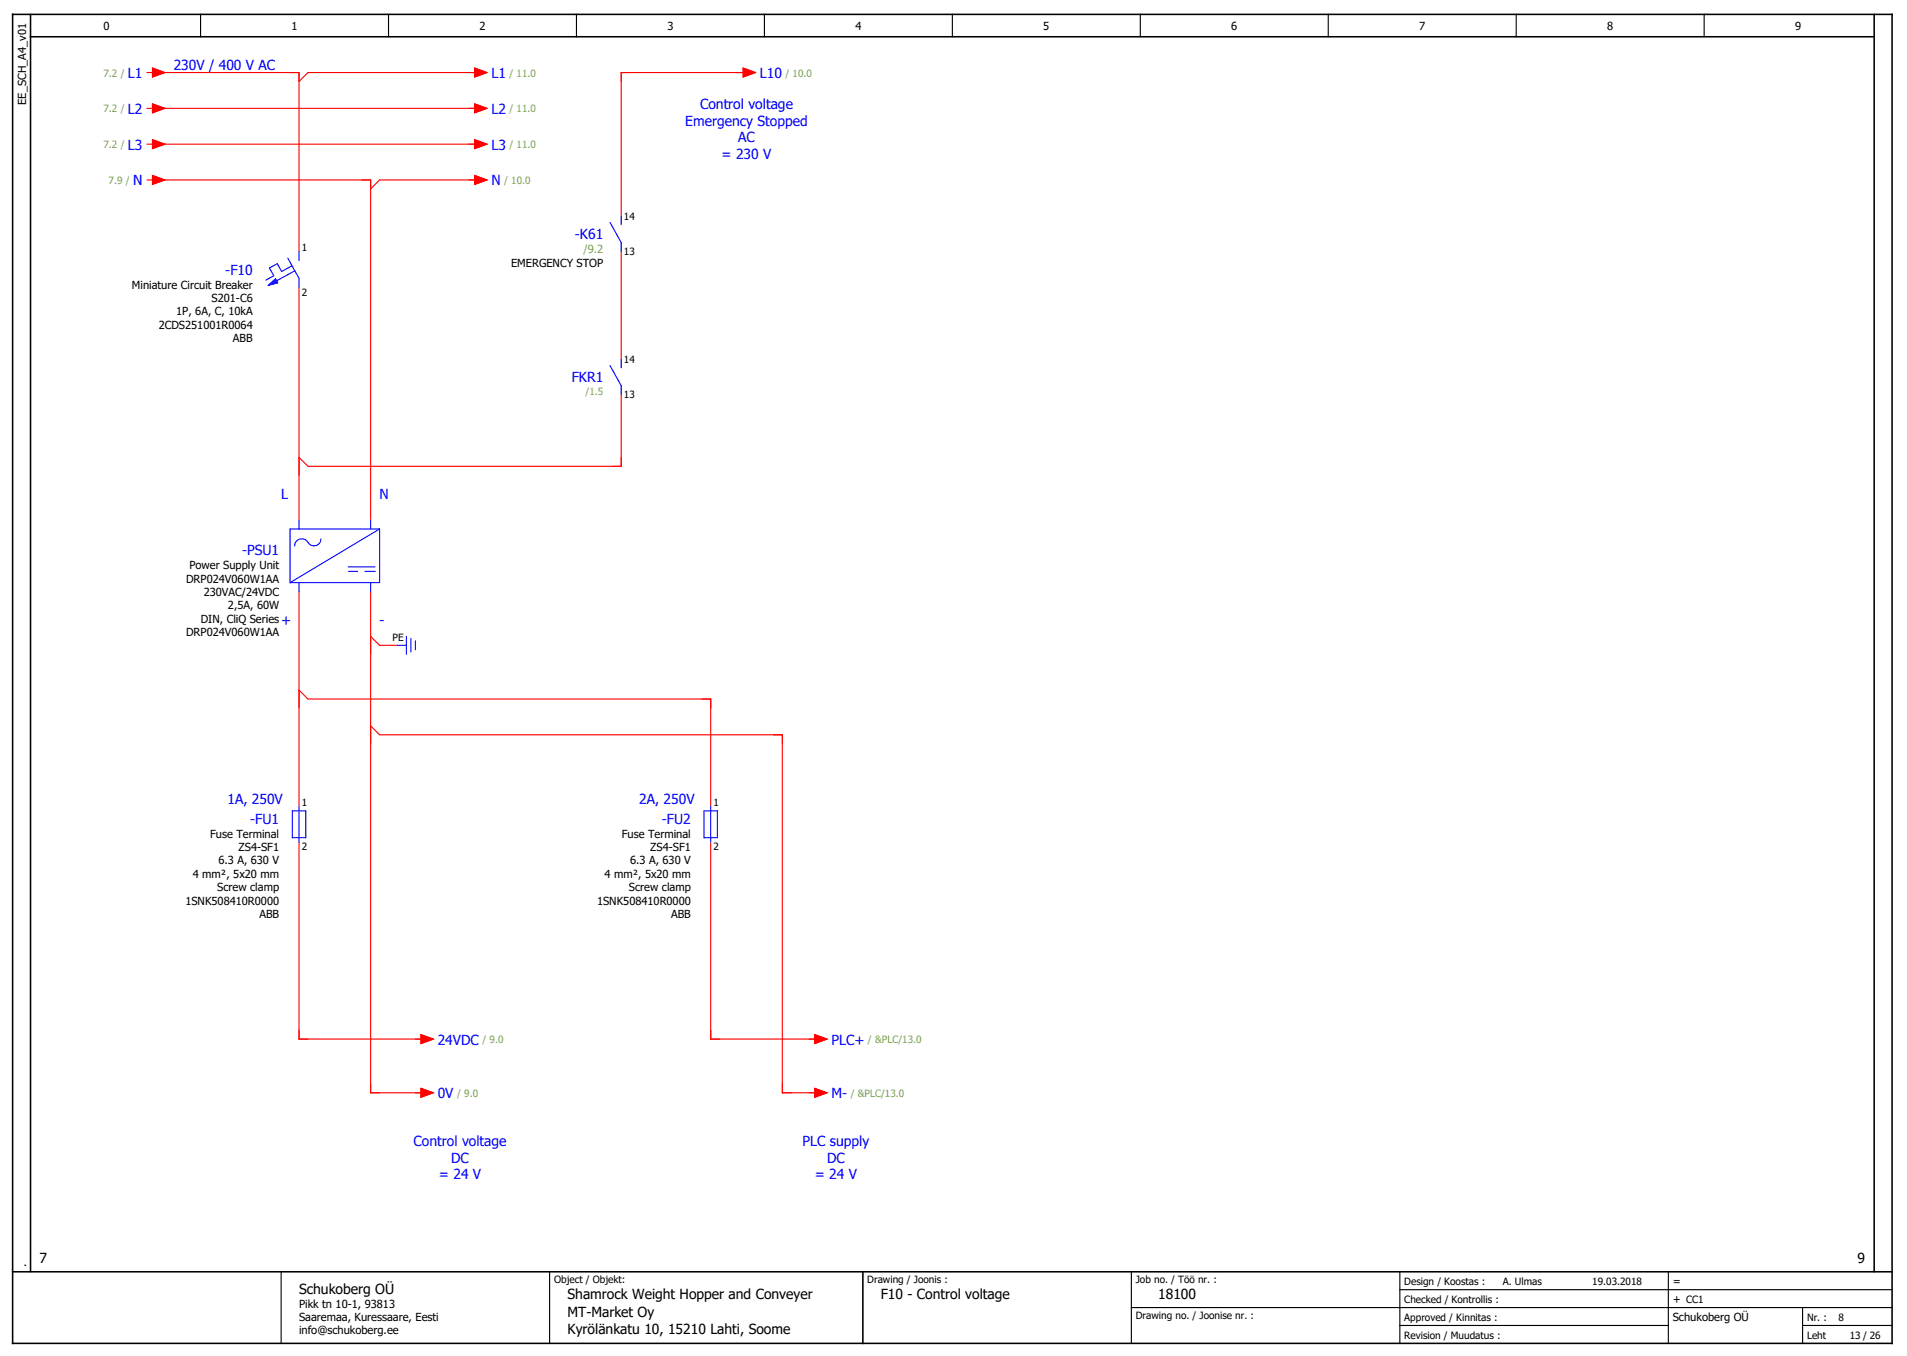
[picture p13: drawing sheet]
<svg xmlns="http://www.w3.org/2000/svg" width="426mm" height="303mm" viewBox="0 0 426 303" stroke-linecap="round" stroke-linejoin="round" font-family="sans-serif">
<defs><g id="words">
<g font-size="3.1" fill="#00f">
<text x="28.6" y="17.4">L1</text>
<text x="38.8" y="15.6">230V / 400 V AC</text>
<text x="109.8" y="17.4">L1</text>
<text x="169.8" y="17.4">L10</text>
<text x="28.6" y="25.4">L2</text>
<text x="109.8" y="25.4">L2</text>
<text x="153.1" y="28.1">Emergency Stopped</text>
<text x="156.4" y="24.3">Control voltage</text>
<text x="28.6" y="33.4">L3</text>
<text x="109.8" y="33.4">L3</text>
<text x="161.3" y="35.6">= 230 V</text>
<text x="165" y="31.8">AC</text>
<text x="29.8" y="41.4">N</text>
<text x="109.8" y="41.4">N</text>
<text x="128.5" y="53.4">-K61</text>
<text x="50.3" y="61.4">-F10</text>
<text x="127.8" y="85.4">FKR1</text>
<text x="62.8" y="111.6">L</text>
<text x="84.8" y="111.6">N</text>
<text x="54.1" y="124.1">-PSU1</text>
<text x="62.8" y="139.6">+</text>
<text x="84.8" y="139.6">-</text>
<text x="50.8" y="179.6">1A, 250V</text>
<text x="142.8" y="179.6">2A, 250V</text>
<text x="55.9" y="184.1">-FU1</text>
<text x="147.9" y="184.1">-FU2</text>
<text x="97.8" y="233.4">24VDC</text>
<text x="185.8" y="233.4">PLC+</text>
<text x="97.8" y="245.4">0V</text>
<text x="185.8" y="245.4">M-</text>
<text x="92.4" y="256.1">Control voltage</text>
<text x="179.4" y="256.1">PLC supply</text>
<text x="98.1" y="263.6">= 24 V</text>
<text x="100.8" y="259.8">DC</text>
<text x="182.1" y="263.6">= 24 V</text>
<text x="184.8" y="259.8">DC</text>
</g>
<g font-size="3.1">
<text x="8.8" y="282.2">7</text>
<text x="415.1" y="282.2">9</text>
<text x="66.8" y="289.2">Schukoberg OÜ</text>
<text x="126.8" y="290.2">Shamrock Weight Hopper and Conveyer</text>
<text x="196.8" y="290.2">F10 - Control voltage</text>
<text x="258.8" y="290.2">18100</text>
<text x="126.8" y="294.2">MT-Market Oy</text>
<text x="126.8" y="298.2">Kyrölänkatu 10, 15210 Lahti, Soome</text>
</g>
<g font-size="2.5">
<text x="23.1" y="6.7">0</text>
<text x="65.1" y="6.7">1</text>
<text x="107.1" y="6.7">2</text>
<text x="149.1" y="6.7">3</text>
<text x="191.1" y="6.7">4</text>
<text x="233.1" y="6.7">5</text>
<text x="275.1" y="6.7">6</text>
<text x="317.1" y="6.7">7</text>
<text x="359.1" y="6.7">8</text>
<text x="401.1" y="6.7">9</text>
<text x="5.8" y="23.4" transform="rotate(-90 5.8 23.4)">EE_SCH_A4_v01</text>
<text x="114.2" y="59.6">EMERGENCY STOP</text>
<text x="29.5" y="64.5">Miniature Circuit Breaker</text>
<text x="39.4" y="70.5">1P, 6A, C, 10kA</text>
<text x="47.3" y="67.5">S201-C6</text>
<text x="35.5" y="73.5">2CDS251001R0064</text>
<text x="52.1" y="76.5">ABB</text>
<text x="41.6" y="130.2">DRP024V060W1AA</text>
<text x="42.3" y="127.2">Power Supply Unit</text>
<text x="45.5" y="133.2">230VAC/24VDC</text>
<text x="50.9" y="136.2">2,5A, 60W</text>
<text x="41.6" y="142.2">DRP024V060W1AA</text>
<text x="44.9" y="139.2">DIN, CliQ Series</text>
<text x="46.9" y="187.2">Fuse Terminal</text>
<text x="53.3" y="190.2">ZS4-SF1</text>
<text x="138.9" y="187.2">Fuse Terminal</text>
<text x="145.3" y="190.2">ZS4-SF1</text>
<text x="43.1" y="196.2">4 mm², 5x20 mm</text>
<text x="48.8" y="193.2">6.3 A, 630 V</text>
<text x="135.1" y="196.2">4 mm², 5x20 mm</text>
<text x="140.8" y="193.2">6.3 A, 630 V</text>
<text x="41.4" y="202.2">1SNK508410R0000</text>
<text x="48.6" y="199.2">Screw clamp</text>
<text x="133.4" y="202.2">1SNK508410R0000</text>
<text x="140.6" y="199.2">Screw clamp</text>
<text x="58" y="205.2">ABB</text>
<text x="150" y="205.2">ABB</text>
<text x="5.8" y="283.2" transform="rotate(-90 5.8 283.2)">.</text>
<text x="373.8" y="287.2">=</text>
<text x="66.8" y="292.2">Pikk tn 10-1, 93813</text>
<text x="373.8" y="291.2">+ CC1</text>
<text x="66.8" y="295.2">Saaremaa, Kuressaare, Eesti</text>
<text x="66.8" y="298.2">info@schukoberg.ee</text>
<text x="373.8" y="295.2">Schukoberg OÜ</text>
</g>
<text font-size="2.5" fill="#7ca552" x="130.4" y="56.6">/9.2</text>
<g font-size="2.2" fill="#7ca552">
<text x="23.1" y="17.1">7.2 /</text>
<text x="113.8" y="17.1">/ 11.0</text>
<text x="175.5" y="17.1">/ 10.0</text>
<text x="23.1" y="25.1">7.2 /</text>
<text x="113.8" y="25.1">/ 11.0</text>
<text x="23.1" y="33.1">7.2 /</text>
<text x="113.8" y="33.1">/ 11.0</text>
<text x="24.3" y="41.1">7.9 /</text>
<text x="112.7" y="41.1">/ 10.0</text>
<text x="130.8" y="88.3">/1.5</text>
<text x="107.8" y="233.1">/ 9.0</text>
<text x="194" y="233.1">/ &amp;PLC/13.0</text>
<text x="102.1" y="245.1">/ 9.0</text>
<text x="190.1" y="245.1">/ &amp;PLC/13.0</text>
</g>
<g font-size="2.2">
<text x="139.4" y="49.2">14</text>
<text x="67.4" y="56.2">1</text>
<text x="139.4" y="57.1">13</text>
<text x="67.4" y="66.1">2</text>
<text x="139.4" y="81.2">14</text>
<text x="139.4" y="89.1">13</text>
<text x="87.7" y="143.2">PE</text>
<text x="67.4" y="180.2">1</text>
<text x="159.4" y="180.2">1</text>
<text x="67.4" y="190.1">2</text>
<text x="159.4" y="190.1">2</text>
<text x="123.8" y="286.8">Object / Objekt:</text>
<text x="193.8" y="286.8">Drawing / Joonis :</text>
<text x="253.8" y="286.8">Job no. / Töö nr. :</text>
<text x="313.8" y="287.2">Design / Koostas :</text>
<text x="335.8" y="287.2">A. Ulmas</text>
<text x="355.8" y="287.2">19.03.2018</text>
<text x="313.8" y="291.2">Checked / Kontrollis :</text>
<text x="253.8" y="294.8">Drawing no. / Joonise nr. :</text>
<text x="313.8" y="295.2">Approved / Kinnitas :</text>
<text x="313.8" y="299.2">Revision / Muudatus :</text>
<text x="403.8" y="295.2">Nr. :</text>
<text x="403.8" y="299.2">Leht</text>
<text x="410.8" y="295.2">8</text>
<text x="413.4" y="299.2">13 / 26</text>
</g>
</g></defs>
<g fill="none" stroke="#000" stroke-width=".25">
<path d="M44.8 3.2v5M86.8 3.2v5M128.8 3.2v5M170.8 3.2v5M212.8 3.2v5M254.8 3.2v5M296.8 3.2v5M338.8 3.2v5M380.8 3.2v5M62.8 284.2v16M122.8 284.2v16M252.8 292.2h170"/>
<path d="M252.8 284.2v16M312.8 296.2h60M312.8 284.2v16M312.8 288.2h110M372.8 284.2v16M402.8 296.2h20M402.8 292.2v8"/>
</g>
<path d="M2.8 3.2h420v297h-420zM6.8 8.2h412M6.8 3.2v281M418.8 3.2v281M2.8 284.2h420M192.8 284.2v16" fill="none" stroke="#000" stroke-width=".35"/>
<g fill="none" stroke="#f00" stroke-width=".25">
<path d="M32.8 16.2h1.3M34.1 15.2l2.7 1-2.7 1zM34.8 16.2h32v40M106.1 15.2l2.7 1-2.7 1zM106.8 16.2h-38l-2 2M166.1 15.2l2.7 1-2.7 1zM166.8 16.2h-28v32M32.8 24.2h1.3M32.8 32.2h1.3M34.1 23.2l2.7 1-2.7 1zM34.1 31.2l2.7 1-2.7 1zM34.1 39.2l2.7 1-2.7 1z"/>
<path d="M34.8 24.2h72M34.8 32.2h72M106.1 23.2l2.7 1-2.7 1zM106.1 31.2l2.7 1-2.7 1zM106.1 39.2l2.7 1-2.7 1zM32.8 40.2h1.3M34.8 40.2h48v76M106.8 40.2h-22l-2 2M138.8 56.2v24M66.8 64.2v52M138.8 88.2v16h-70l-2-2M66.8 132.2v48"/>
<path d="M82.8 132.2v112h12M66.8 154.2l2 2h90v24M82.8 142.2l2 2h4M82.8 162.2l2 2h90v80h8M66.8 188.2v44h28M158.8 188.2v44h24M94.1 231.2l2.7 1-2.7 1zM182.1 231.2l2.7 1-2.7 1zM94.1 243.2l2.7 1-2.7 1zM182.1 243.2l2.7 1-2.7 1z"/>
</g>
<g fill="none" stroke="#00f" stroke-width=".25">
<path d="M64.3 57.7l2.5 4.5v2M65.3 59.4l-2.4 1.3-.9-1.8-1.8 1 1 1.7-1.8 1M66.8 56.2v2M136.3 49.7l2.5 4.5v2M138.8 48.2v2M60 63.7l1.6-1.4 .4 .9zM65.9 60.5l-4.1 2.3M136.3 81.7l2.5 4.5v2M138.8 80.2v2M66.8 116.2v2M82.8 116.2v2M84.8 118.2l-20 12"/>
<path d="M84.8 118.2v12h-20M84.8 118.2h-20v12M66.8 130.2v2M71.7 120.4a1.62 1.62 0 0 1-1.4 1.6 1.62 1.62 0 0 1-1.7-1.1 1.6 1.6 0 0 0-1.8-.4 1.6 1.6 0 0 0-1 1.5M77.8 127.7h2.2M77.8 126.7h6M81.6 127.7h2.2M82.8 130.2v2M88.8 144.2h2M90.8 142.2v4M91.8 142.7v3M92.8 143.2v2"/>
<path d="M65.3 181.2h3v6h-3zM66.8 180.2v8M157.3 181.2h3v6h-3zM158.8 180.2v8"/>
</g>
<path d="M60 63.7l1.6-1.4 .4 .9z" fill="#00f" stroke="#00f" stroke-width=".22"/>
<g fill="#f00" stroke="#f00" stroke-width=".22">
<path d="M94.1 231.2l2.7 1-2.7 1z"/>
<path d="M94.1 243.2l2.7 1-2.7 1z"/>
<path d="M34.1 15.2l2.7 1-2.7 1z"/>
<path d="M34.1 23.2l2.7 1-2.7 1z"/>
<path d="M34.1 31.2l2.7 1-2.7 1z"/>
<path d="M106.1 15.2l2.7 1-2.7 1z"/>
<path d="M106.1 23.2l2.7 1-2.7 1z"/>
<path d="M106.1 31.2l2.7 1-2.7 1z"/>
<path d="M106.1 39.2l2.7 1-2.7 1z"/>
<path d="M34.1 39.2l2.7 1-2.7 1z"/>
<path d="M166.1 15.2l2.7 1-2.7 1z"/>
<path d="M182.1 231.2l2.7 1-2.7 1z"/>
<path d="M182.1 243.2l2.7 1-2.7 1z"/>
</g>
<use href="#words"/>
</svg>
